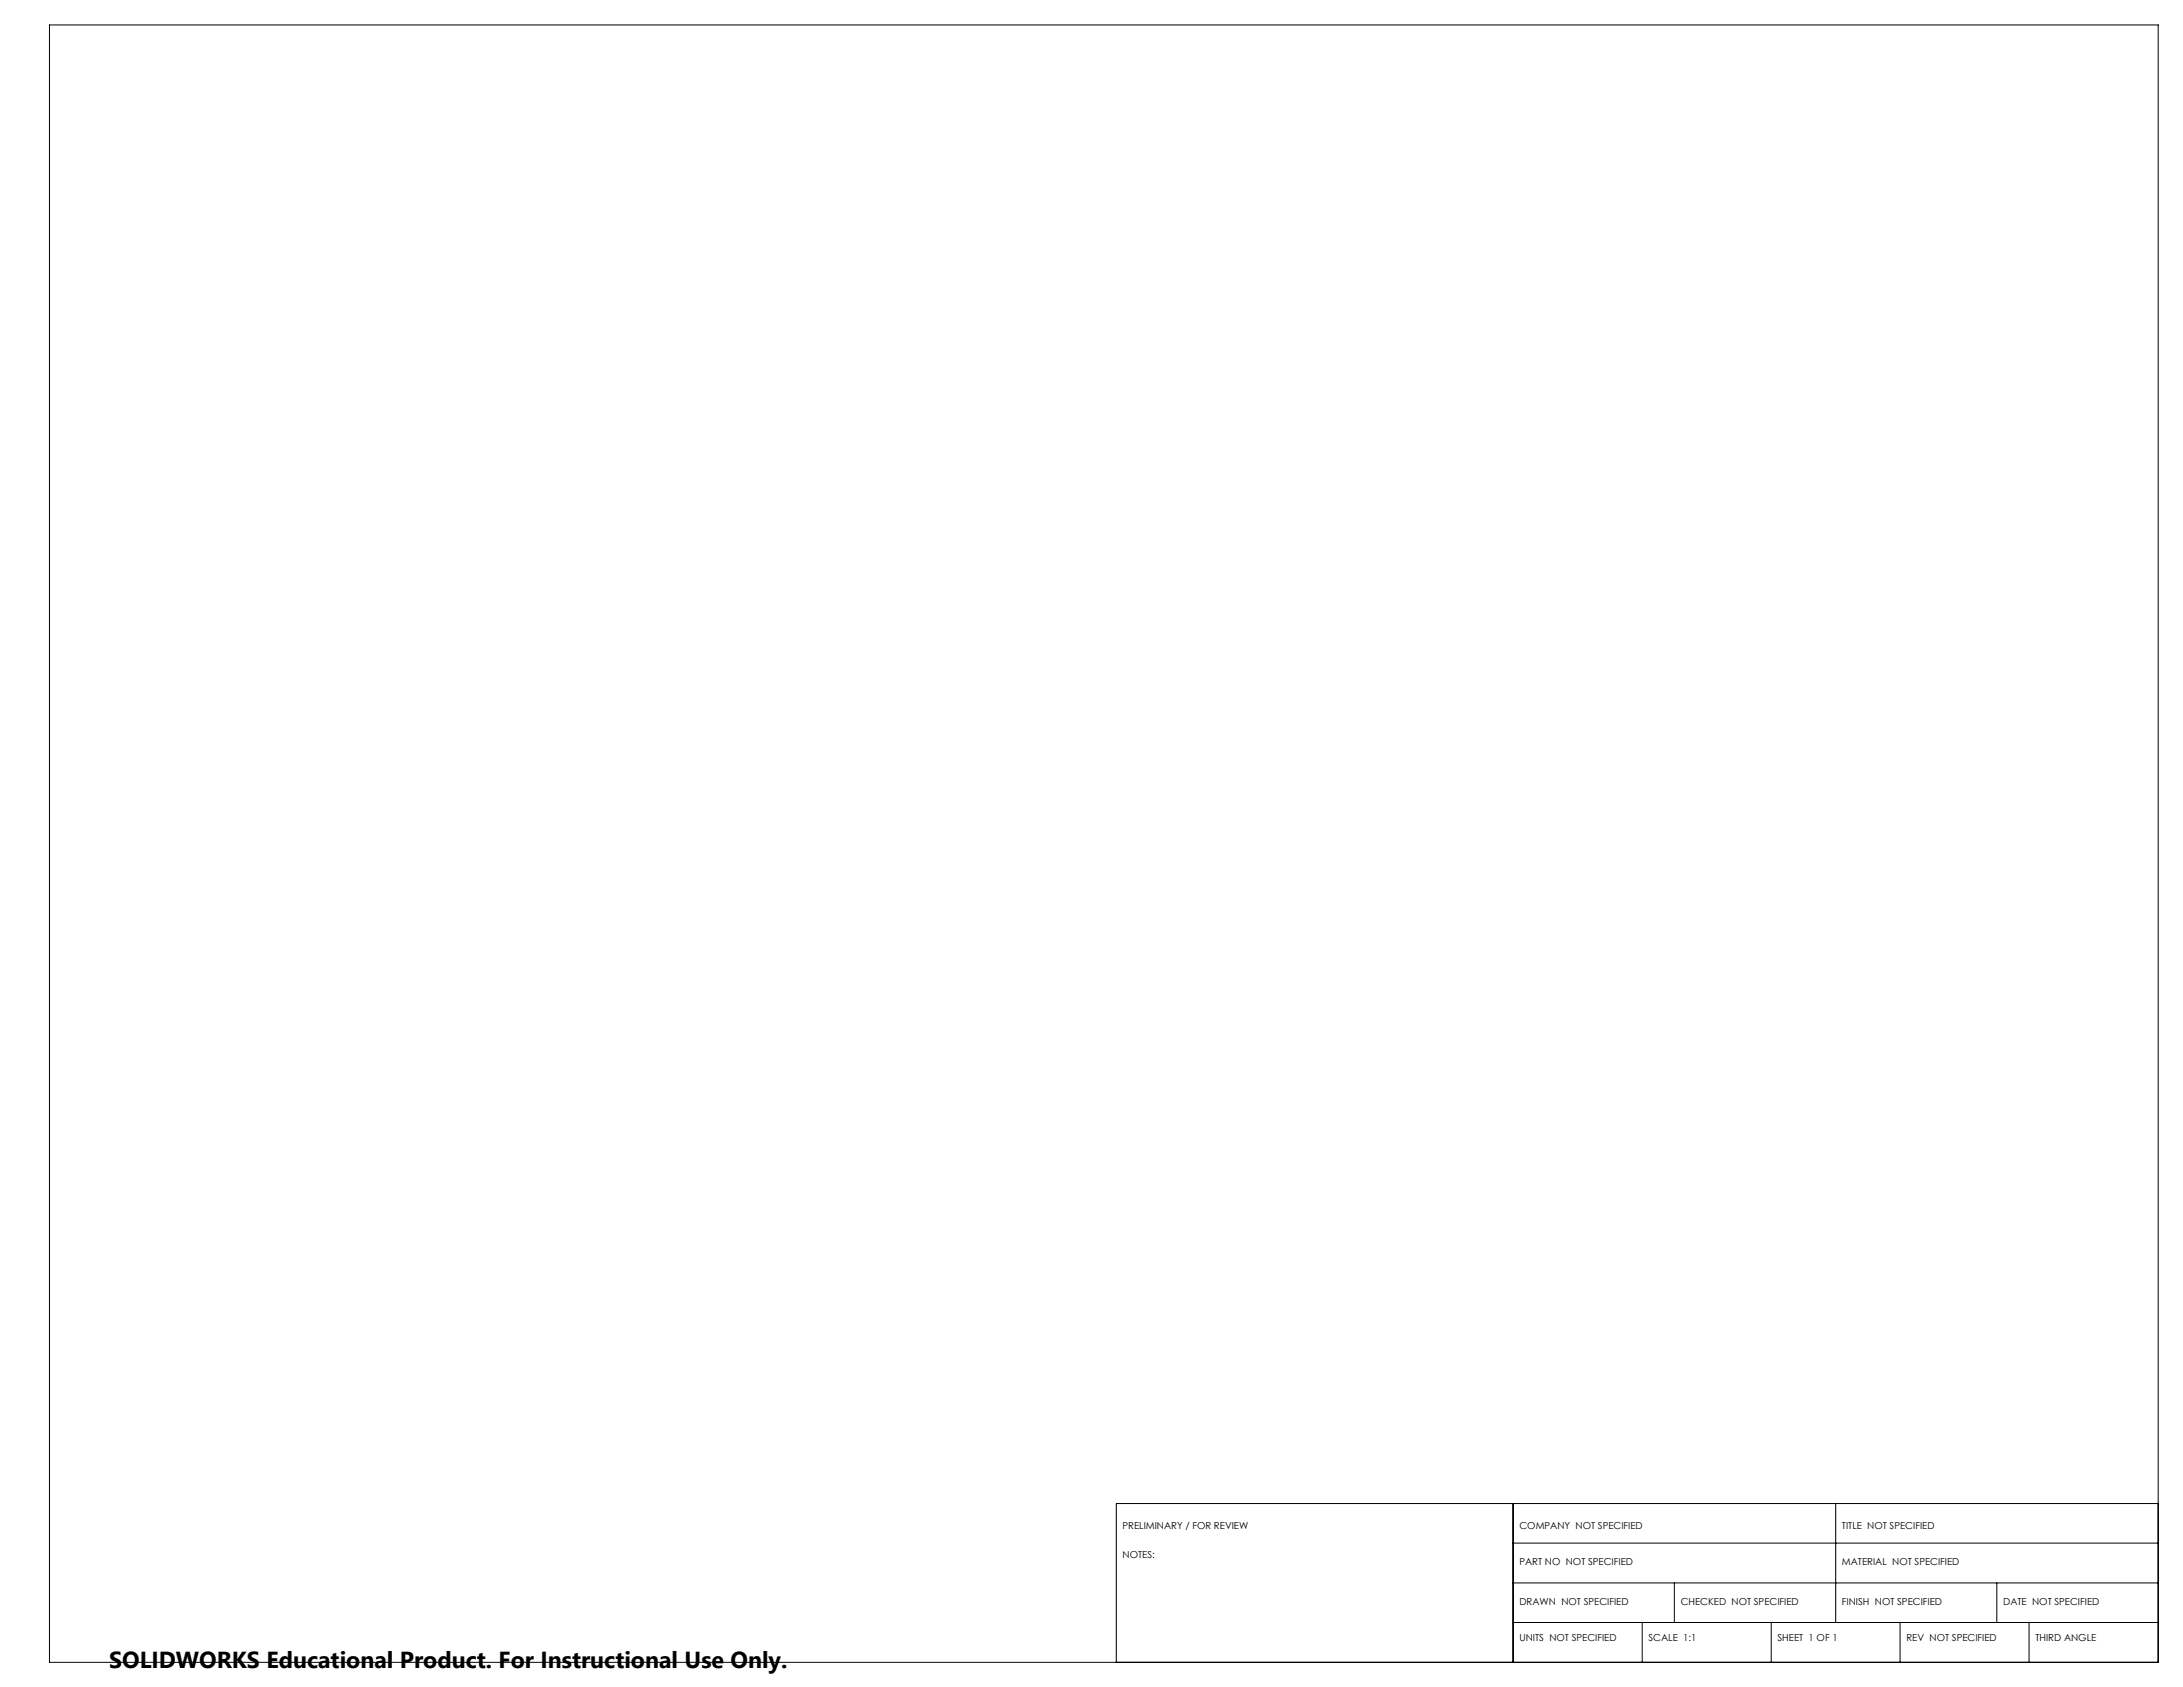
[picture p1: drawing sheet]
<svg xmlns="http://www.w3.org/2000/svg" width="559mm" height="432mm" viewBox="0 0 559 432" stroke-linecap="round" stroke-linejoin="round" font-family="sans-serif">
<defs><g id="words">
<text font-size="5.9" x="27.9" y="427">SOLIDWORKS Educational Product. For Instructional Use Only.</text>
<g font-size="2.5">
<text x="287.3" y="391.4">PRELIMINARY / FOR REVIEW</text>
<text x="388.9" y="391.4">COMPANY NOT SPECIFIED</text>
<text x="471.5" y="391.4">TITLE NOT SPECIFIED</text>
<text x="287.3" y="398.7">NOTES:</text>
<text x="388.9" y="400.6">PART NO NOT SPECIFIED</text>
<text x="471.5" y="400.6">MATERIAL NOT SPECIFIED</text>
<text x="388.9" y="410.8">DRAWN NOT SPECIFIED</text>
<text x="430.2" y="410.8">CHECKED NOT SPECIFIED</text>
<text x="471.5" y="410.8">FINISH NOT SPECIFIED</text>
<text x="512.8" y="410.8">DATE NOT SPECIFIED</text>
<text x="388.9" y="420.1">UNITS NOT SPECIFIED</text>
<text x="422" y="420.1">SCALE 1:1</text>
<text x="455" y="420.1">SHEET 1 OF 1</text>
<text x="488" y="420.1">REV NOT SPECIFIED</text>
<text x="521" y="420.1">THIRD ANGLE</text>
</g>
</g></defs>
<g fill="none" stroke="#000" stroke-width=".26">
<path d="M12.7 6.4h539.7v419.1h-539.7zM387.3 384.8v40.7M387.3 395h165.1M469.9 384.8v30.5M552.4 384.8h-266.6v40.7M387.3 415.3h165.1M387.3 405.2h165.1M420.4 415.3v10.2M428.6 405.2v10.1M453.4 415.3v10.2M486.4 415.3v10.2M511.1 405.2v10.1"/>
<path d="M519.4 415.3v10.2"/>
</g>
<use href="#words"/>
</svg>
